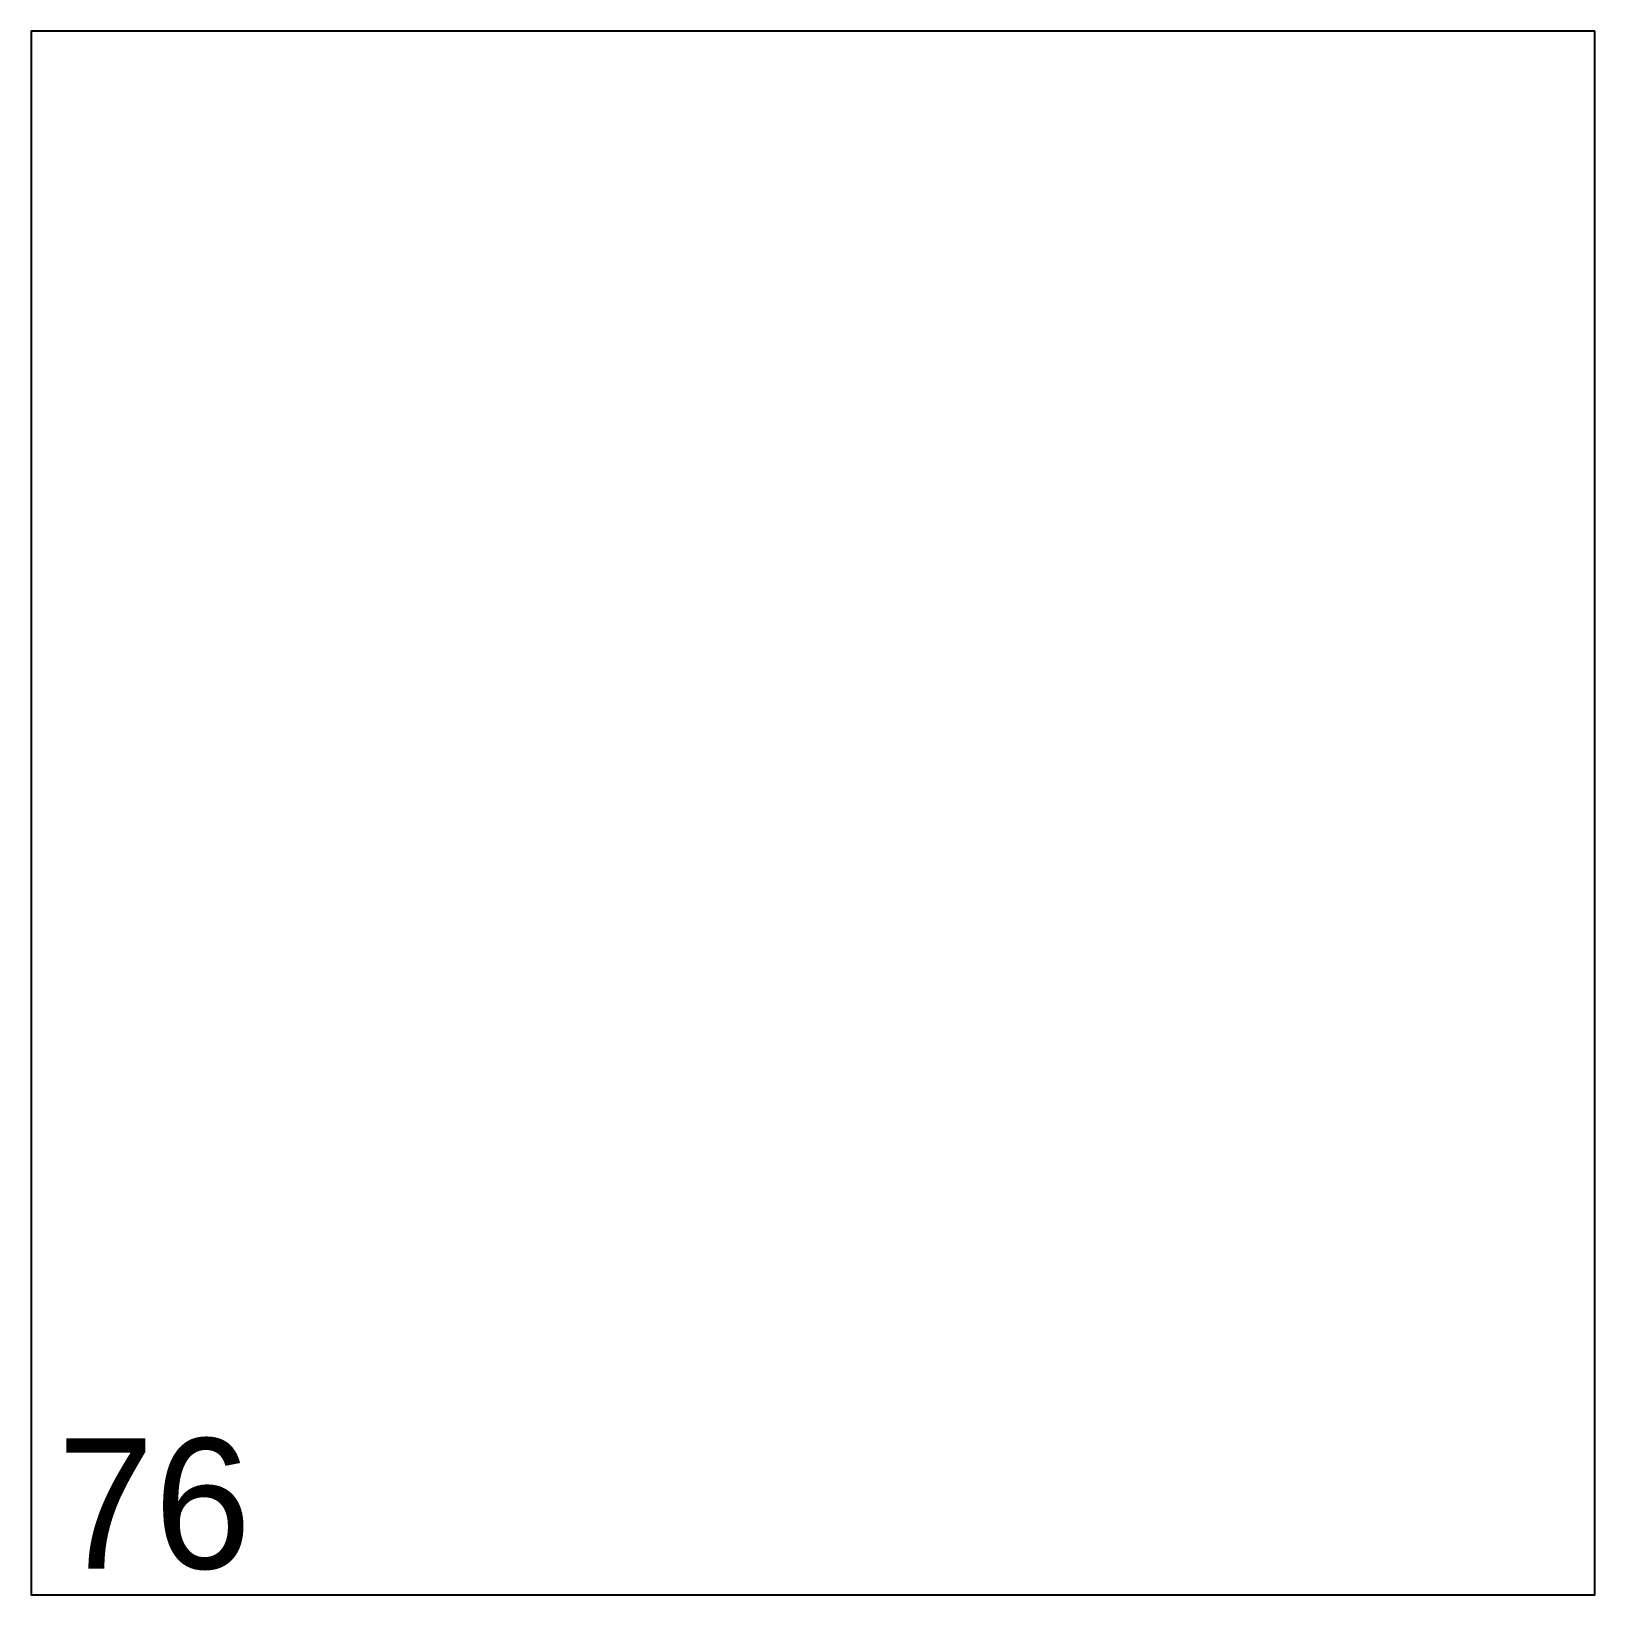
# Model space of a CAD drawing. Header units: millimetres. Extents: x 0 to 120, y 0 to 120.
import ezdxf

# ---------------------------------------------------------------- set-up
doc = ezdxf.new("R2010")
doc.units = ezdxf.units.MM
doc.header["$MEASUREMENT"] = 0
doc.layers.add('ВнешнийКонтур', color=7, linetype='Continuous')
doc.layers.add('Нумерация', color=7, linetype='Continuous')

msp = doc.modelspace()

# ---------------------------------------------------------------- linework, layer by layer
at = {"layer": 'ВнешнийКонтур', "color": 0, "linetype": 'Continuous'}
msp.add_lwpolyline([(120, 120), (0, 120), (0, 0), (120, 0)], close=True, dxfattribs=at)

# ---------------------------------------------------------------- texts
at = {"layer": 'Нумерация', "color": 0, "linetype": 'Continuous'}
msp.add_text('76', height=10, dxfattribs=at).set_placement((2, 2))

doc.saveas('drawing.dxf')
